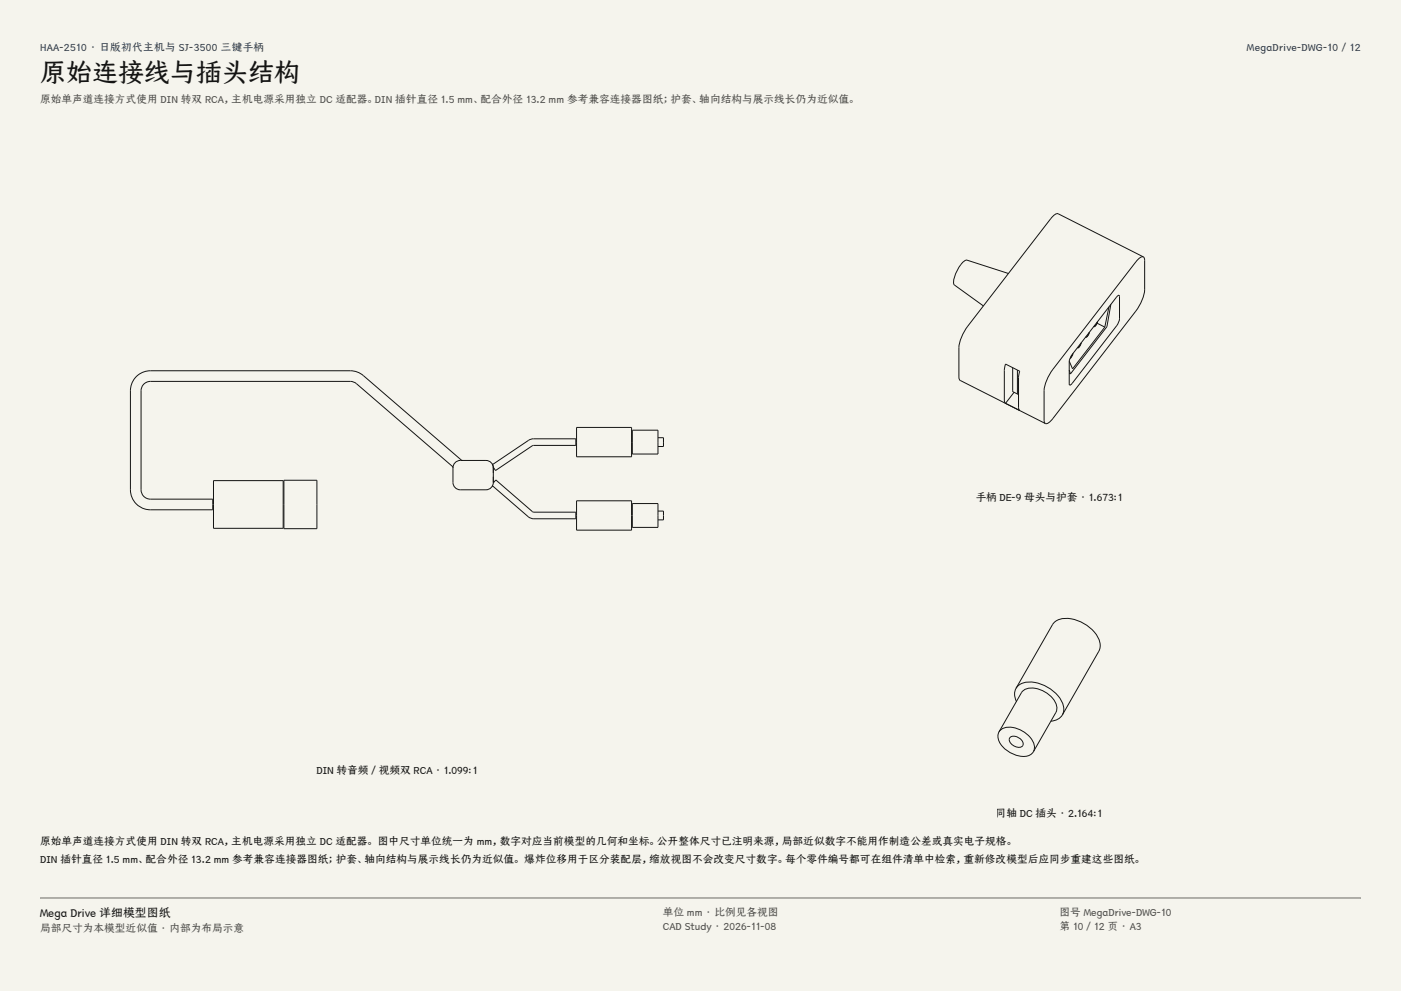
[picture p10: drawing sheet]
<svg xmlns="http://www.w3.org/2000/svg" width="420mm" height="297mm" viewBox="0 0 420 297" stroke-linecap="round" stroke-linejoin="round" font-family="sans-serif">
<defs><g id="words">
<text font-size="7.8" fill="#141413" x="12" y="24.7">原始连接线与插头结构</text>
<text font-size="3.5" fill="#141413" x="12" y="274.9">Mega Drive 详细模型图纸</text>
<g font-size="3.2" fill="#1b365d">
<text x="12" y="15.3">HAA-2510 · 日版初代主机与 SJ-3500 三键手柄</text>
<text x="373.8" y="15.3">MegaDrive-DWG-10 / 12</text>
</g>
<g font-size="3.2" fill="#504e49">
<text x="12" y="30.9">原始单声道连接方式使用 DIN 转双 RCA，主机电源采用独立 DC 适配器。DIN 插针直径 1.5 mm、配合外径 13.2 mm 参考兼容连接器图纸；护套、轴向结构与展示线长仍为近似值。</text>
<text x="198.7" y="274.5">单位 mm · 比例见各视图</text>
<text x="317.6" y="274.5">图号 MegaDrive-DWG-10</text>
<text x="12" y="279.3">局部尺寸为本模型近似值 · 内部为布局示意</text>
<text x="198.7" y="278.8">CAD Study · 2026-11-08</text>
<text x="317.6" y="278.8">第 10 / 12 页 · A3</text>
</g>
<g font-size="3.2" fill="#141413">
<text x="292.5" y="150">手柄 DE-9 母头与护套 · 1.673:1</text>
<text x="94.9" y="232">DIN 转音频 / 视频双 RCA · 1.099:1</text>
<text x="298.6" y="245">同轴 DC 插头 · 2.164:1</text>
<text x="12" y="253.3">原始单声道连接方式使用 DIN 转双 RCA，主机电源采用独立 DC 适配器。 图中尺寸单位统一为 mm，数字对应当前模型的几何和坐标。公开整体尺寸已注明来源，局部近似数字不能用作制造公差或真实电子规格。</text>
<text x="12" y="258.6">DIN 插针直径 1.5 mm、配合外径 13.2 mm 参考兼容连接器图纸；护套、轴向结构与展示线长仍为近似值。 爆炸位移用于区分装配层，缩放视图不会改变尺寸数字。每个零件编号都可在组件清单中检索，重新修改模型后应同步重建这些图纸。</text>
</g>
</g></defs>
<g fill="#f5f4ed">
<path d="M0 0h420v297h-420z"/>
<path d="M12 12h396v275h-396z"/>
</g>
<g fill="none" stroke="#141413" stroke-width=".3">
<path d="M342.8 77l-1 .2-1.3 1.3-24.8 32.2a13.2 13.2 0 0 0-2.7 6.4v8.8l.4 1M342.8 77l.3 1v8.9a12.6 12.6 0 0 1-2.6 6.4l-24.8 32.1-1.3 1.3-1 .2M342.8 77l-25.6-12.9h-.6l-1.6 1.5-24.9 32.1a13.2 13.2 0 0 0-2.6 6.4v8.9l.2 .9 25.7 13M302.3 82l-12.7-4a8.9 8.9 0 0 0-3.7 7.1l8.9 6.6M326.5 99.7l-.4 .8-.5 .3M326.6 99.5l-.3 .9-.8 .7M327.9 97.9h.1M327.9 97.8l.1 .1M328.9 96.9l2.3 1.1M328.9 96.5l-.3 .9-.5 .3M329.1 96.4l-.4 .9-.7 .6M331.2 98l-9.7 12.5-1-2.2"/>
<path d="M332.4 92l-1.2 6M333 91.2l-1.2 6.7-10.9 14.2M335 88.8l.5-.3 .1 .4v6.6l-.6 1.8-13.6 17.6-.7 .5-.2-7 .6-1.7zM303.6 110.2v7.1l1.5 .8M304 117.6l-2.6 3.3-.3-1v-8.9l.3-1.9 4.3 2.2-.4 1.9v8.8l.4 1M305 110.9l.1 7.2M305.3 118.1h-.2M320.5 111.9l.4 .2M320.5 110.9l.4 1.2M321.6 106.1l-.8 1.1M321.7 105.9l-.5 1.1-.4 .4M323 104.2l.1 .1"/>
<path d="M324 102.9l-.4 .8-.5 .3M324.1 102.7l-.6 1.3-.4 .3M325.5 101v.1M135.8 140v.2M135.8 140h.1M138.8 138h-.4l-29.5-25.4-2.1-1.2-1.8-.3h-59.9a6 6 0 0 0-6 6v29.7a6 6 0 0 0 6 6h18.7v-1.8v-1.4h-18.7a2.8 2.8 0 0 1-2.8-2.8v-29.7a2.8 2.8 0 0 1 2.8-2.8l60.7 .1 1.1 .6 28.9 24.9M147.6 139l.3 1.2M147.6 139.1l11.6-7.5 13.4-.1v2h-12.9l-11.2 7.5-.6-1M172.8 128.1h16.5v8.8h-16.5zM189.6 128.9h7.7v7.2h-7.7zM197.3 131.2h1.6v2.6h-1.6M64 144h20.9v14.3h-20.9z"/>
<path d="M85.1 143.9h9.9v14.5h-9.9zM135.8 140.2h.1M135.8 140.2v4.4a2.2 2.2 0 0 0 2.2 2.2h7.7a2.2 2.2 0 0 0 2.2-2.2M135.8 140.2a2.2 2.2 0 0 1 2.2-2.2h7.7a2.2 2.2 0 0 1 2.2 2.2M147.5 145.8h.1M147.7 145.5l-.2 .3M147.9 140v.2M147.9 144.7l.7-.9 11.1 9.6 12.9 .1v2h-12.6l-1-.3-11.4-9.6M147.9 140.2v1.5M147.9 142.9v1.7M147.9 140.2v4.4M172.8 150.1h16.5v8.8h-16.5z"/>
<path d="M189.6 150.9h7.7v7.2h-7.7zM197.3 153.2h1.6v2.6h-1.6M299.5 219.3l-.3 .6a4.9 4.9 0 0 0 2.9 5.2 7.5 7.5 0 0 0 6.4 1.3l.7-.4 .6-.7M299.5 219.3a4.9 4.9 0 0 1 6.3-.6 6.8 6.8 0 0 1 4.3 5.5l-.3 1.1M299.5 219.3l6.7-11.7a4.9 4.9 0 0 1 6.3-.6 6.8 6.8 0 0 1 4.4 5.4l-.4 1.1-6.7 11.8M304.6 206.3a4.2 4.2 0 0 0 .1 3.9M304.6 206.3a5.2 5.2 0 0 1 5.6-1.8 11.1 11.1 0 0 1 8.6 7.1 3.7 3.7 0 0 1-.3 2.7M304.6 206.3l10.9-19.1a5.2 5.2 0 0 1 5.6-1.7 11.1 11.1 0 0 1 8.6 7 3.7 3.7 0 0 1-.3 2.7l-10.9 19.1M318.5 214.3l-.7 .8-.9 .6-1.9 .4M302.9 220.9a2.76 2.76 0 0 1 3.8 2.2 1.88 1.88 0 0 1-3.1 .2 1.51 1.51 0 0 1-.7-2.4z"/>
</g>
<path d="M12 269.3h396zM12 269h396v.3h-396z" fill-rule="evenodd" fill="#504e49"/>
<use href="#words"/>
</svg>
